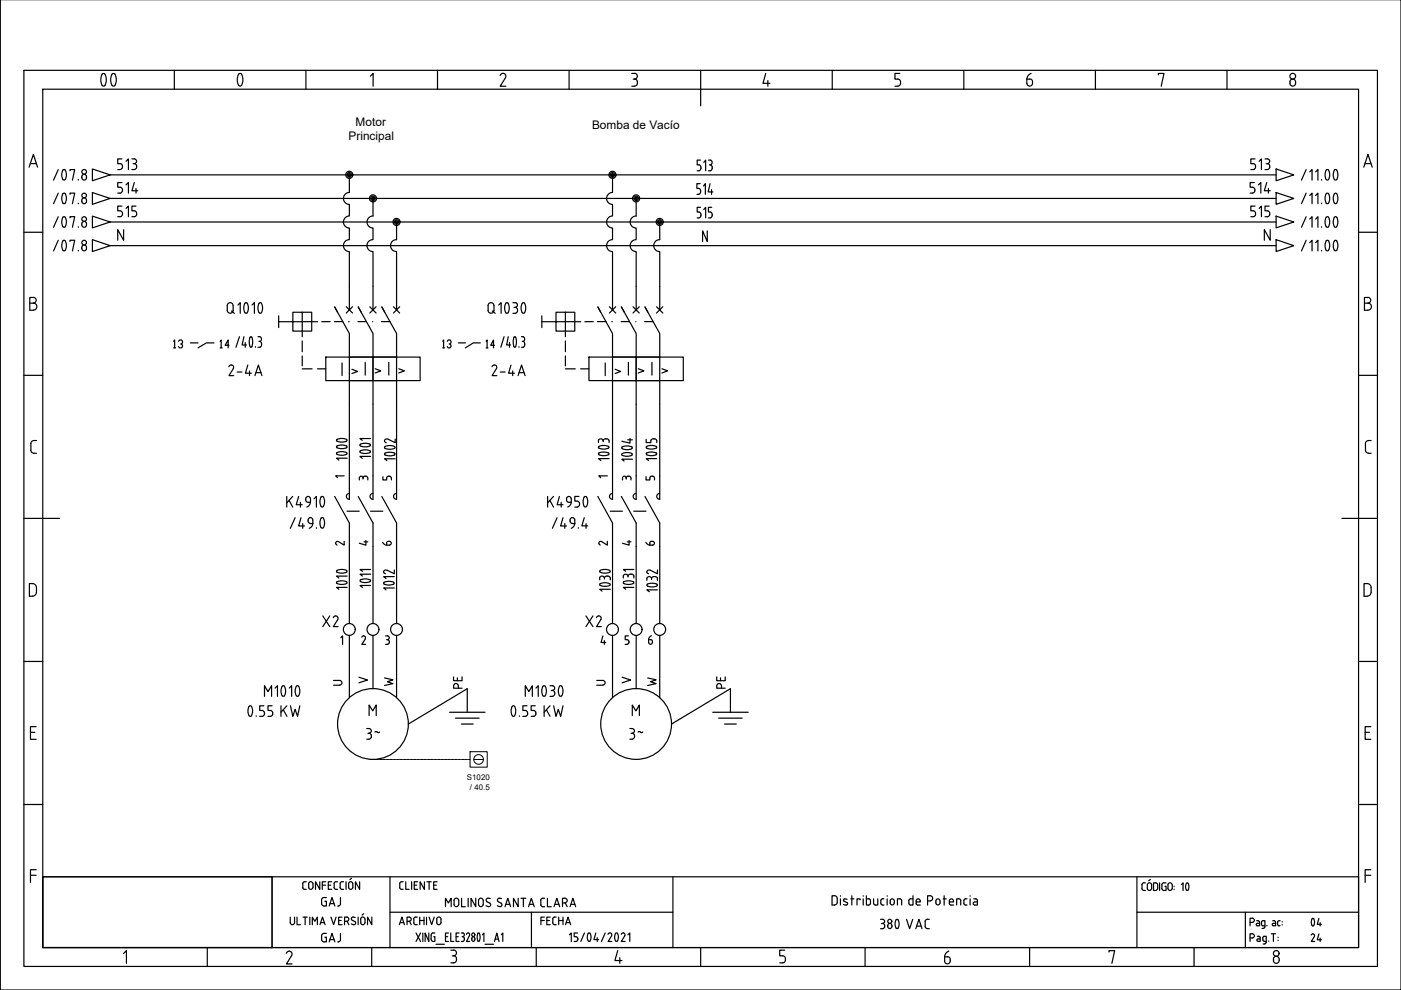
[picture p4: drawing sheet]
<svg xmlns="http://www.w3.org/2000/svg" width="297mm" height="210mm" viewBox="0 0 297 210" stroke-linecap="round" stroke-linejoin="round" font-family="sans-serif">
<defs><g id="words">
<g font-size="9.3">
<text x="16.6" y="20.8">00</text>
<text x="45.5" y="20.8">0</text>
</g>
<g font-size="7.1">
<text x="75.5" y="100.9" transform="rotate(-90 75.5 100.9)">1000</text>
<text x="80.4" y="100.5" transform="rotate(-90 80.4 100.5)">1001</text>
<text x="85.7" y="100.9" transform="rotate(-90 85.7 100.9)">1002</text>
<text x="141.1" y="100.9" transform="rotate(-90 141.1 100.9)">1005</text>
<text x="75.5" y="128.1" transform="rotate(-90 75.5 128.1)">1010</text>
<text x="131.2" y="128.4" transform="rotate(-90 131.2 128.4)">1030</text>
</g>
<g font-size="6.6">
<text x="130.9" y="100.9" transform="rotate(-90 130.9 100.9)">1003</text>
<text x="135.8" y="100.9" transform="rotate(-90 135.8 100.9)">1004</text>
<text x="248" y="190.9">10</text>
<text x="274.8" y="198.3">04</text>
</g>
<g font-size="5.7">
<text x="24" y="42.3">514</text>
<text x="24" y="47.3">515</text>
<text x="264.2" y="42.3">514</text>
<text x="264.2" y="47.3">515</text>
<text x="76.9" y="158">3~</text>
<text x="132.6" y="158">3~</text>
</g>
<g font-size="5.3">
<text x="24" y="37">513</text>
<text x="264.2" y="37">513</text>
<text x="47.6" y="80.8">2-4A</text>
<text x="103.4" y="80.8">2-4A</text>
<text x="116.1" y="113.2">/49.4</text>
<text x="67.4" y="134.1">X2</text>
<text x="123.5" y="134.1">X2</text>
<text x="67.4" y="201.1">GAJ</text>
</g>
<g font-size="4.9">
<text x="80.1" y="116.8">6</text>
<text x="136.2" y="116.8">6</text>
<text x="99.1" y="147.1" transform="rotate(-90 99.1 147.1)">PE</text>
<text x="154.9" y="147.1" transform="rotate(-90 154.9 147.1)">PE</text>
<text x="67.4" y="193.3">GAJ</text>
</g>
<g font-size="4.4">
<text x="80.8" y="146.4">W</text>
<text x="136.5" y="146.4">W</text>
<text x="113.9" y="197.2">FECHA</text>
<text x="276.9" y="200.7">24</text>
</g>
<g font-size="4">
<text x="75.1" y="116.8">4</text>
<text x="131.2" y="116.8">4</text>
<text x="69.8" y="146.4">U</text>
<text x="75.1" y="146.1">V</text>
<text x="125.6" y="146.4">U</text>
<text x="130.9" y="146.1">V</text>
</g>
<g font-size="3.5">
<text x="70.2" y="102.7">1</text>
<text x="75.1" y="103">3</text>
<text x="80.4" y="103">5</text>
<text x="125.9" y="102.7">1</text>
<text x="131.2" y="103">3</text>
<text x="136.2" y="103">5</text>
<text x="70.2" y="116.8">2</text>
<text x="125.9" y="116.8">2</text>
</g>
<g font-size="2.5">
<text x="73.9" y="29.6">Principal</text>
<text x="75.4" y="26.6">Motor</text>
<text x="125.5" y="27.4">Bomba de Vacío</text>
</g>
<g font-size="1.7">
<text x="99" y="165.5">S1020</text>
<text x="99.6" y="167.5">/ 40.5</text>
</g>
</g></defs>
<g fill="none" stroke="#000" stroke-width=".25">
<path d="M.1 -.1v210h296.9v-210M5.1 14.9h286.9v190h-286.9zM9.1 18.9h278.9v182h-278.9zM37 14.9v4M64.9 14.9v4M78.5 16.2l.6-.6v2.7M92.8 14.9v4M106 16a.62 .62 0 0 1 .9-.4 .62 .62 0 0 1 .3 .9l-1.1 1.8h1.2M120.7 14.9v4M133.9 18.3h.6M133.9 15.6h.6M134.2 16.8h.3"/>
<path d="M134.5 15.6a.6 .6 0 0 1 .6 .6 .6 .6 0 0 1-.6 .6 .77 .77 0 0 1 .6 .7 .77 .77 0 0 1-.6 .8M148.6 14.9v7.6M162.4 15.6l-.6 2.1h1.4M162.8 17.1v1.2M176.5 14.9v4M189.7 18.3h.6M190.3 16.8a.77 .77 0 0 1 .6 .7 .77 .77 0 0 1-.6 .8M190.8 15.6h-1.1v1.2h.6M204.4 14.9v4M218.3 16.8a.73 .73 0 0 1 .6 .8 .73 .73 0 0 1-.8 .6l-.3-.3-.1-1.1h.6M218.6 15.6a1.37 1.37 0 0 0-.9 1.2M232.2 14.9v4"/>
<path d="M245.6 15.9v-.3h1.2l-.6 2.7M260.1 14.9v4M273.7 16.9a.68 .68 0 0 1 1 .6 .68 .68 0 0 1-1 .6l-.2-.7zM6.2 35.4l.9-2.7 .9 2.7M6.4 34.7h1.3M12.3 36l-.9 2.2M13.3 36.1l.3-.2a1.51 1.51 0 0 1 0 2.3l-.3-.1a2.11 2.11 0 0 1 0-2zM14.8 36.2v-.2h1l-.4 2.2M16.6 38.1v.1M17.3 37.4a.5 .5 0 0 1 .5-.5 .5 .5 0 0 1 .5 .5M17.3 37.5a.53 .53 0 0 0 .5 .7 .53 .53 0 0 0 .5-.7M19.6 35.8l3.8 1.3-3.8 1.2z"/>
<path d="M23.4 37.1h247.2M74.1 37.1v3.7a1.27 1.27 0 0 0-1.3 1.3 1.27 1.27 0 0 0 1.3 1.2v2.5a1.27 1.27 0 0 0-1.3 1.3 1.27 1.27 0 0 0 1.3 1.2v2.5a1.27 1.27 0 0 0-1.3 1.3 1.27 1.27 0 0 0 1.3 1.3v12.3M129.9 37.1v3.7a1.27 1.27 0 0 0-1.3 1.3 1.27 1.27 0 0 0 1.3 1.2v2.5a1.27 1.27 0 0 0-1.3 1.3 1.27 1.27 0 0 0 1.3 1.2v2.5a1.27 1.27 0 0 0-1.3 1.3 1.27 1.27 0 0 0 1.3 1.3v12.3M148.1 39.9l.2 .1 .2 .4M148.2 34.9l.2 .1 .2 .4M148.4 38.9h-.6v1.1h.4M148.5 33.9h-.7v1.1h.4M148.6 35.7l-.2 .4-.6 .1M148.6 35.4v.3M149.1 39.4l.4-.5v2.3M149.2 34.5l.4-.6v2.3M150.2 33.9h.4a.51 .51 0 0 1 .4 .5 .51 .51 0 0 1-.4 .5 .61 .61 0 0 1 .4 .8"/>
<path d="M150.4 35h.2M150.5 38.9l-.4 1.8h1.1M151 35.7l-.2 .4-.6 .1M270.6 35.8l3.7 1.3-3.7 1.2zM276.9 36l-1 2.2M277.7 36.4l.5-.4v2.2M278.9 36.4l.5-.4v2.2M280.2 38.1v.1M281.2 36.1l.2-.2a1.51 1.51 0 0 1 0 2.3l-.2-.1a2.11 2.11 0 0 1 0-2zM282.9 36.1l.3-.2a1.51 1.51 0 0 1 0 2.3l-.3-.1a2.11 2.11 0 0 1 0-2zM289.1 35.4l.9-2.7 .9 2.7M289.4 34.7h1.3"/>
<path d="M5.1 49.2h4M12.3 41l-.9 2.2M12.3 45.9l-.9 2.3M12.3 50.9l-.9 2.3M13.3 43.1l.3 .1 .2-.1M13.3 51.1l.3-.2 .2 .2M13.3 43.1a1.9 1.9 0 0 1 .1-2.1l.4 .1a2.08 2.08 0 0 1 0 2M13.3 46.1l.3-.2a1.5 1.5 0 0 1 0 2.3 1.55 1.55 0 0 1-.3-2.1zM13.3 51.1a1.9 1.9 0 0 0 .1 2.1l.4-.1a2.08 2.08 0 0 0 0-2M14.8 41.2v-.2h1l-.4 2.2M14.8 46.2v-.3h1l-.4 2.3M14.8 51.2v-.3h1l-.4 2.3"/>
<path d="M16.6 43.1v.1M16.6 48.1v.1M16.6 53.1v.1M17.4 42.2a.55 .55 0 0 1 .8 0 .55 .55 0 0 1 0 .8 .55 .55 0 0 1-.8-.1zM17.4 47.2a.55 .55 0 0 1 .8 0 .55 .55 0 0 1 0 .8 .55 .55 0 0 1-.8-.1zM17.4 52.2a.55 .55 0 0 1 .8 0 .55 .55 0 0 1 0 .7 .55 .55 0 0 1-.8 0zM19.6 40.8l3.8 1.3-3.8 1.2zM19.6 45.8l3.8 1.3-3.8 1.2zM19.6 50.8l3.8 1.3-3.8 1.2zM23.4 42.1h247.2M23.4 47.1h247.2M23.4 52.1h247.2"/>
<path d="M26.2 48.7v2.2l-1.2-2.2v2.2M79.1 42.1v3.7a1.27 1.27 0 0 0-1.3 1.3 1.27 1.27 0 0 0 1.3 1.2v2.5a1.27 1.27 0 0 0-1.3 1.3 1.27 1.27 0 0 0 1.3 1.3v12.3M84.1 47.1v3.7a1.27 1.27 0 0 0-1.3 1.3 1.27 1.27 0 0 0 1.3 1.3v12.3M134.9 42.1v3.7a1.27 1.27 0 0 0-1.3 1.3 1.27 1.27 0 0 0 1.3 1.2v2.5a1.27 1.27 0 0 0-1.3 1.3 1.27 1.27 0 0 0 1.3 1.3v12.3M139.9 47.1v3.7a1.27 1.27 0 0 0-1.3 1.3 1.27 1.27 0 0 0 1.3 1.3v12.3M147.8 46.2h.4M148.5 44h-.7v1h.6l.2 .4M148.5 40.7l-.2 .4-.5 .1M148.6 40.4v.3M148.6 45.7l-.2 .4-.2 .1M148.6 45.5v.2M149.2 44.4l.4-.4v2.2"/>
<path d="M150 49v2.2l-1-2.2v2.2M150.2 46.2h.4M150.9 40.2v1M150.9 44h-.7v1h.6l.2 .4M151 45.5a.59 .59 0 0 1-.4 .7M269.3 48.7v2.2l-1.2-2.2v2.2M270.6 40.8l3.7 1.3-3.7 1.2zM270.6 45.8l3.7 1.3-3.7 1.2zM270.6 50.8l3.7 1.3-3.7 1.2zM276.9 41l-1 2.2M276.9 45.9l-1 2.3M276.9 50.9l-1 2.3"/>
<path d="M277.7 41.5l.5-.5v2.2M277.7 46.5l.5-.6v2.3M277.7 51.4l.5-.5v2.3M278.9 41.5l.5-.5v2.2M278.9 46.5l.5-.6v2.3M278.9 51.4l.5-.5v2.3M280.2 43.1v.1M280.2 48.1v.1M280.2 53.1v.1M281.2 43.1l.2 .1 .3-.1M281.2 51.1l.2-.2 .3 .2M281.2 43.1a1.9 1.9 0 0 1 .1-2.1l.4 .1a2.08 2.08 0 0 1 0 2"/>
<path d="M281.2 46.1l.2-.2a1.5 1.5 0 0 1 0 2.3 1.55 1.55 0 0 1-.2-2.1zM281.2 51.1a1.9 1.9 0 0 0 .1 2.1l.4-.1a2.08 2.08 0 0 0 0-2M282.9 43.1l.3 .1 .2-.1M282.9 51.1l.3-.2 .2 .2M282.9 43.1a1.9 1.9 0 0 1 .1-2.1l.4 .1a2.08 2.08 0 0 1 0 2M282.9 46.1l.3-.2a1.5 1.5 0 0 1 0 2.3 1.55 1.55 0 0 1-.3-2.1zM282.9 51.1a1.9 1.9 0 0 0 .1 2.1l.4-.1a2.08 2.08 0 0 0 0-2M288 49.2h4M5.1 79.6h4M6.3 64.3h.8M7.1 63a.6 .6 0 0 1 .6 .7 .6 .6 0 0 1-.6 .6 .75 .75 0 0 1 .7 .7 .75 .75 0 0 1-.7 .8M7.1 63.1h-.8v2.7h.8"/>
<path d="M36.8 72.4l.2-.3v1.7M36.8 73.8h.4M37.9 72.4l.2-.3h.4l.2 .3v.3l-.2 .2h-.2M38.5 72.9l.2 .3-.2 .6h-.4l-.2-.3M40.4 72.7h1.6M45.4 72.7h-1.6l-1.8 1.1M46.7 72.4l.2-.3v1.7M46.7 73.8h.4M48.2 64.8v1a.62 .62 0 0 0 .6 .6 .62 .62 0 0 0 .6-.6v-1M48.2 64.8a.62 .62 0 0 1 .6-.6 .62 .62 0 0 1 .6 .6M48.6 73.2h-.9l.7-1.1v1.7M49.1 65.9l.6 .5"/>
<path d="M50.4 64.7l.5-.5v2.2M50.8 71.4l-.8 2.2M51.7 71.4l-.4 1.7h1M51.9 64.3l.3-.1a1.51 1.51 0 0 1 0 2.2l-.3-.1a2.11 2.11 0 0 1 0-2zM52 72.6v1M53.4 71.5l.2 .8-.2 1.2M53.4 71.5l-.2-.1a1.86 1.86 0 0 0 0 2.2l.2-.1M53.4 64.7l.5-.5v2.2M54.2 73.5v.1M54.7 71.4h.4a.52 .52 0 0 1 .3 .5 .52 .52 0 0 1-.3 .5M54.9 72.4h.2M54.9 64.3l.3-.1a1.51 1.51 0 0 1 0 2.2l-.3-.1a2.11 2.11 0 0 1 0-2z"/>
<path d="M55.1 72.4a.65 .65 0 0 1 .4 .8 .65 .65 0 0 1-.8 .4M59.1 67v2.5M64.1 66.2h2v4h-4v-4h2v2h-5M64.1 78.2h2.1M64.1 72.3v2.3M64.1 75.5v2.1M67.3 78.2h1.8M67.3 68.2h-3.2v3.2M69.1 75.7h10v5h-10zM70 68.2h-1.8M70.9 68.2h1.8M71.6 66.2l-.6-1.1 3.1 5.6v5"/>
<path d="M72.5 77v2.6M73.4 65l1.3 1.4M73.9 68.2h.1M74.1 75.7h10v5h-10zM74.6 78.3l1.2 .5-1.2 .4M74.7 65l-1.3 1.4M75.9 68.2h1.8M76.6 66.2l-.6-1.1 3.1 5.6v5M77.4 76.8v2.7M78.4 65l1.3 1.4M79 68.2h.1M79.1 75.7h10v5h-10z"/>
<path d="M79.5 78.2l1.2 .4-1.2 .5M79.7 65l-1.3 1.4M80.9 68.2h1.8M81.6 66.2l-.7-1.1 3.2 5.6v5M82.4 76.8v2.7M83.4 65l1.3 1.4M84.5 78.2l1.2 .4-1.2 .5M84.7 65l-1.3 1.4M93.9 72.4l.2-.3v1.7M93.9 73.8h.3M94.8 72.4l.2-.3h.4l.2 .3-.2 .5h-.2M95.4 72.9l.2 .3-.2 .6h-.4l-.2-.3"/>
<path d="M97.2 72.7h1.5M101.8 72.7h-1.5l-1.6 1.1M103.1 72.4l.2-.3v1.7M103.1 73.8h.4M103.5 64.8a.62 .62 0 0 1 .6-.6 .62 .62 0 0 1 .6 .6M103.5 64.8v1a.62 .62 0 0 0 .6 .6 .62 .62 0 0 0 .6-.6v-1M104.4 65.9l.6 .5M104.8 73.2h-.8l.6-1.1v1.7M105.7 64.7l.5-.5v2.2M106.9 71.4l-.7 2.2M107.2 64.3l.3-.1a1.51 1.51 0 0 1 0 2.2l-.3-.1a2.11 2.11 0 0 1 0-2zM107.8 71.4l-.4 1.7h.9"/>
<path d="M108 72.6v1M108.7 64.2h.5a.5 .5 0 0 1 .5 .5 .5 .5 0 0 1-.5 .5 .64 .64 0 0 1 .5 .6 .64 .64 0 0 1-.5 .6h-.5M109 65.2h.2M109.1 71.4h.1a1.95 1.95 0 0 1 0 2.2 2.15 2.15 0 0 1-.1-2.2zM110 73.5v.1M110.6 71.4h.3a.53 .53 0 0 1 .3 .5 .53 .53 0 0 1-.3 .5M110.7 64.3l.3-.1a1.51 1.51 0 0 1 0 2.2l-.3-.1a2.11 2.11 0 0 1 0-2zM110.7 72.4h.2M110.9 72.4a.65 .65 0 0 1 .4 .7 .65 .65 0 0 1-.7 .5M114.9 67v2.5M119.9 66.2h2v4h-4v-4h2v2h-5M119.9 78.2h2.1"/>
<path d="M119.9 72.3v2.3M119.9 75.5v2.1M123.1 78.2h1.8M123.1 68.2h-3.2v3.2M124.9 75.7h10v5h-10zM125.8 68.2h-1.8M126.7 68.2h1.8M127.3 66.2l-.5-1.1 3.1 5.6v5M128.3 77v2.6M129.2 65l1.3 1.4M129.7 68.2h.1M129.9 75.7h10v5h-10z"/>
<path d="M130.4 78.3l1.2 .5-1.2 .4M130.5 65l-1.3 1.4M131.7 68.2h1.8M132.4 66.2l-.7-1.1 3.2 5.6v5M133.2 76.8v2.7M134.2 65l1.3 1.4M134.8 68.2h.1M134.9 75.7h10v5h-10zM135.3 78.2l1.2 .4-1.2 .5M135.5 65l-1.3 1.4M136.7 68.2h1.8M137.4 66.2l-.7-1.1 3.2 5.6v5"/>
<path d="M138.2 76.8v2.7M139.2 65l1.3 1.4M140.3 78.2l1.2 .4-1.2 .5M140.5 65l-1.3 1.4M288 79.6h4M289.3 64.3h.7M290 63a.6 .6 0 0 1 .6 .7 .6 .6 0 0 1-.6 .6 .75 .75 0 0 1 .8 .7 .75 .75 0 0 1-.8 .8h-.7v-2.7h.7M6.5 95.4a.67 .67 0 0 0 .7 .7h.5M6.5 94.1v1.3M7.7 93.4h-.5a.67 .67 0 0 0-.7 .7M74.1 80.7v25.2M79.1 80.7v25.2"/>
<path d="M84.1 80.7v25.2M129.9 80.7v25.2M134.9 80.7v25.2M139.9 80.7v25.2M290.2 93.4a.67 .67 0 0 0-.7 .7v1.3a.67 .67 0 0 0 .7 .7M290.2 96.1h.5M290.2 93.4h.5M5.1 109.9h7.5M60.8 105.3v2.2M61.3 106.1l.8 1.4M62 105.3l-1.2 1.3M62.6 109.8l-1 2.2"/>
<path d="M63.3 105.3l-.5 1.7h1.3M63.7 106.5v1M63.8 109.8l-.5 1.7h1.3M64.2 111v1M65.8 106.5h-.5a.57 .57 0 0 1-.5-.8 .57 .57 0 0 1 .9-.2l.1 .3a1.48 1.48 0 0 1-.7 1.7M66.3 111h-.5a.57 .57 0 0 1-.5-.8 .57 .57 0 0 1 1-.2v.3a1.45 1.45 0 0 1-.7 1.7M66.6 105.8l.5-.5v2.2M67.1 111.9v.1M68.1 111.9l.2 .1 .3-.1M68.1 111.9a1.7 1.7 0 0 1 .2-2.2l.3 .2a2.13 2.13 0 0 1 0 2M68.1 105.4l.2-.1a1.5 1.5 0 0 1 0 2.2 1.55 1.55 0 0 1-.2-2.1zM71 105.3l3.1 5.6v21.3"/>
<path d="M73.6 108.4h2.6M74.1 104.6a.62 .62 0 0 0-.7 .6 .62 .62 0 0 0 .7 .7M76 105.3l3.1 5.6v21.3M78.6 108.4h2.6M79.1 104.6a.62 .62 0 0 0-.6 .6 .62 .62 0 0 0 .6 .7M80.9 105.3l3.2 5.6v21.3M84.1 104.6a.62 .62 0 0 0-.7 .6 .62 .62 0 0 0 .7 .7M116.1 105.3v2.2M116.6 106.1l.8 1.4M117.4 105.3l-1.3 1.3M118.6 105.3l-.5 1.7h1.3M119 106.5v1"/>
<path d="M120.6 106.5a.57 .57 0 0 1-.5-.8 .57 .57 0 0 1 .9-.2 1.47 1.47 0 0 1-.6 2M120.6 106.5h.5M122.4 106.2a.63 .63 0 0 1 .5 .7 .63 .63 0 0 1-.5 .6M122.8 105.3h-.9v.9h.5M123.9 107.4a1.9 1.9 0 0 1 .1-2.1l.4 .1a2.08 2.08 0 0 1 0 2M126.8 105.3l3.1 5.6v21.3M129.4 108.4h2.6M129.9 104.6a.62 .62 0 0 0-.7 .6 .62 .62 0 0 0 .7 .7M131.7 105.3l3.2 5.6v21.3M134.4 108.4h2.6M134.9 104.6a.62 .62 0 0 0-.7 .6 .62 .62 0 0 0 .7 .7M136.7 105.3l3.2 5.6v21.3"/>
<path d="M139.9 104.6a.62 .62 0 0 0-.7 .6 .62 .62 0 0 0 .7 .7M284.5 109.9h7.5M7.7 124.5a.82 .82 0 0 0-.8-.8h-.7v2.7a1.17 1.17 0 0 0 1.4-.5l.1-.3M7.7 124.6v1M72.2 135.2l.4-.4v1.8M74.1 134.7v13.2M76.4 122.9l1.3-.2 .8 .2 .1 .2a1.82 1.82 0 0 1-2.2 .2M77.1 134.8a.39 .39 0 0 1 .3 .6l-.7 1.2h.8M77.1 134.8l-.4 .3M78.6 124.1h-2.3l.5 .4M78.6 121.7h-2.3l.5 .4M78.6 120.7h-2.3l.5 .4"/>
<path d="M79.1 134.7v11.3M81.5 123.8l1.2 .2 .8-.2M81.8 134.8h.3a.39 .39 0 0 1 .4 .4 .39 .39 0 0 1-.4 .4M81.8 136.6h.4M82 135.6a.44 .44 0 0 1 .5 .4M82.5 136.2l-.4 .4M82.6 136v.2M83.4 123.4l.2 .2-.2 .2M83.5 123.4l-.8-.1h-.8l-.5 .2 .1 .3M83.6 124.7h-2.2l.4 .4M83.6 122.3h-2.2l.4 .4M83.6 120.9v.8l-1.5-.8a.43 .43 0 0 0-.7 .1 .43 .43 0 0 0 .3 .6"/>
<path d="M84.1 134.7v13.2M127.8 134.8l-.4 1.4h1M128.1 135.8v.8M129.9 134.7v13.2M132.3 123.3l1.2-.2 .8 .2 .1 .2a1.82 1.82 0 0 1-2.1 .2M132.6 136.6h.4M133.3 134.8h-.7v.8h.3a.49 .49 0 0 1 .5 .5 .49 .49 0 0 1-.5 .5M133.7 121.7a.57 .57 0 0 1 .7 .4v.4M134.4 124.5h-2.2l.5 .4M134.4 120.7h-2.2l.5 .4M134.9 134.7v11.3M137.3 123.8l1.2-.1 .8 .1"/>
<path d="M137.3 123.8l-.2 .2a1.71 1.71 0 0 0 2.3 0l-.1-.2M137.9 135.6l.3 .1 .1 .3M137.9 135.6h-.4v.6a.39 .39 0 0 0 .4 .4 .39 .39 0 0 0 .4-.4M138.1 134.8l-.4 .3-.2 .5M138.1 122.7v.2M138.1 122.6a.51 .51 0 0 0-.5-.3 .51 .51 0 0 0-.5 .3v.5M138.3 136v.2M138.9 122.3l.4 .1 .1 .7M138.9 122.3a.58 .58 0 0 0-.8 .3M139.4 125.1h-2.3l.6 .4M139.4 120.9v.8l-1.5-.8a.43 .43 0 0 0-.7 .1 .43 .43 0 0 0 .3 .6M139.9 134.7v13.2"/>
<path d="M290.7 124.5a.82 .82 0 0 0-.8-.8h-.7v2.7a1.17 1.17 0 0 0 1.4-.5l.1-.3M290.7 124.6v1M5.1 140.2h4M6.5 155.3h.9M7.7 154.1h-1.2v2.7h1.2M52.8 149.8l.3-.2 .2 .2M52.8 149.8a1.7 1.7 0 0 0 .3 2.1l.2-.1a2.13 2.13 0 0 0 0-2M54.3 151.8v.1M56 149.6h-.9v1l.7 .1 .3 .4M56.1 151.1a.59 .59 0 0 1-.5 .8h-.5M56.1 147.7v-2.3l.7 1.2 .8-1.2v2.3M56.8 151.9h.5"/>
<path d="M57.3 150.6l.3 .1 .2 .4M57.7 149.6h-.9v1h.5M57.8 151.1a.56 .56 0 0 1-.5 .8M58.3 145.9l.5-.5v2.3M59.6 149.6v2.3M59.8 145.5l.3-.1a1.51 1.51 0 0 1 0 2.2l-.3-.1a2.11 2.11 0 0 1 0-2zM60.1 150.5l.7 1.4M60.8 149.6l-1.2 1.4M61.3 145.9l.5-.5v2.3M61.6 149.6l.5 2.3 .5-1.5 .5 1.5 .5-2.3M62.8 145.5l.3-.1a1.51 1.51 0 0 1 0 2.2l-.3-.1a2.11 2.11 0 0 1 0-2zM78.3 151.7v-2.2l.7 1.2 .8-1.2v2.2"/>
<path d="M95.3 151h7.5M96.6 152.3h5M97.8 153.5h2.5M99.1 151v-5l-12.5 7.5M108.6 149.8l.3-.2 .2 .2M108.6 149.8a1.7 1.7 0 0 0 .3 2.1l.2-.1a2.13 2.13 0 0 0 0-2M110.1 151.8v.1M111.4 147.7v-2.3l.7 1.2 .8-1.2v2.3M111.7 149.6h-.8v1l.7 .1 .3 .4M111.9 151.4l-.3 .4-.7 .1M111.9 151.1v.3M113.5 149.6h-.9v1l.8 .1 .2 .4"/>
<path d="M113.6 151.1a.56 .56 0 0 1-.5 .8h-.5M113.6 145.9l.5-.5v2.3M115.1 145.5l.3-.1a1.51 1.51 0 0 1 0 2.2l-.3-.1a2.11 2.11 0 0 1 0-2zM115.4 149.6v2.3M115.9 150.5l.7 1.4M116.6 149.6l-1.2 1.4M116.6 145.4h.5M116.6 147.7h.5M116.9 146.4h.2M117.1 145.4a.5 .5 0 0 1 .5 .5 .5 .5 0 0 1-.5 .5 .64 .64 0 0 1 .5 .6 .64 .64 0 0 1-.5 .6M117.4 149.6l.5 2.3 .5-1.5 .5 1.5 .5-2.3M118.6 145.5l.3-.1a1.51 1.51 0 0 1 0 2.2l-.3-.1a2.11 2.11 0 0 1 0-2z"/>
<path d="M134.1 151.7v-2.2l.7 1.2 .8-1.2v2.2M151.1 151h7.5M152.4 152.3h5M153.6 153.5h2.5M154.9 151v-5l-12.5 7.5M288 140.2h4M289.4 155.3h1M290.6 154.1h-1.2v2.7h1.2M5.1 170.6h4M288 170.6h4M6.5 185.6h1.2M7.7 184.4h-1.2v2.7"/>
<path d="M9.1 185.9h48.6v15h-48.6zM9.1 185.9h278.9v15h-278.9zM57.7 185.9v15M61.5 194.5v1.1M61.5 195.6a.46 .46 0 0 0 .5 .5 .46 .46 0 0 0 .4-.5M62.4 194.5v1.1M63 194.5v1.6h.7M64.2 194.5h.9M64.7 194.5v1.6M64.9 187h-.5a1.44 1.44 0 0 0-.2 1.4l.7 .2M65.4 187.4a.46 .46 0 0 1 .5-.5 .46 .46 0 0 1 .4 .5M65.5 187.4v.7"/>
<path d="M65.7 194.5v1.6M66.2 196.1v-1.6l.6 .8 .5-.8v1.6M66.4 187.4l-.1 .7a.46 .46 0 0 1-.4 .5 .46 .46 0 0 1-.5-.5M67.8 187v1.6l-.9-1.6v1.6M67.8 196.1l.6-1.6 .5 1.6M68.3 187.7h.8M69.1 187h-.8v1.6M69.6 187.7h.5M70.2 194.5l.5 1.6 .6-1.6M70.3 187h-.7v1.6h.7M70.9 187.4v.8M71.6 187h-.6l-.2 .3"/>
<path d="M72.1 187.4v.8M72.5 194.5h-.7v1.6h.7M72.8 187h-.5l-.2 .3M73.4 187v1.6M73.5 194.4a.46 .46 0 0 1 .5 .5 .46 .46 0 0 1-.5 .4M73.5 194.5h-.4v1.6M73.9 187.4a.46 .46 0 0 1 .5-.5 .46 .46 0 0 1 .4 .5M73.9 187.4v.7M74.5 186.2l-.3 .3M74.8 187.4v.7M74.9 194.5h.4M74.9 194.4l-.4 .3 .2 .4"/>
<path d="M75.2 195.4l.2 .4-.4 .3M75.9 194.5v1.6M76.2 187v1.6l-.8-1.6v1.6M76.5 195.6a.46 .46 0 0 0 .4 .5 .46 .46 0 0 0 .5-.5M76.5 195.6v-.7a.46 .46 0 0 1 .4-.5 .46 .46 0 0 1 .5 .5v.7M77.1 193.7l-.3 .3M78.8 194.5v1.6l-.9-1.6v1.6M82.7 193.4h60M82.7 185.9v15M84.7 196.1l.5-1.6 .6 1.6M84.8 195.6h.8M85.1 186.9l-.2 .1a1.44 1.44 0 0 0-.1 1.4l.3 .2"/>
<path d="M85.2 188.6h.3M85.2 187h.3M86 187v1.6h.7M86.3 195.3h.4M86.7 194.4a.46 .46 0 0 1 .5 .5 .46 .46 0 0 1-.5 .4M86.7 194.5h-.4v1.6M86.8 195.3l.4 .8M87.3 187v1.6M87.8 187.7h.6M88.1 194.4l-.2 .1a1.44 1.44 0 0 0-.1 1.4l.7 .2M88.1 194.5h.4M88.2 197.8l1 1.8"/>
<path d="M88.5 187h-.7v1.6h.7M89 194.5v1.6M89 195.2h.9M89.2 197.8l-1 1.8M89.6 197.8v1.8M89.9 194.5v1.6M90 187v1.6l-.9-1.6v1.6M90.4 194.5v1.6M90.5 187h.9M90.9 197.8v1.8l-.8-1.8v1.8M91 194.5l.5 1.6 .6-1.6M91 187v1.6"/>
<path d="M92 187.7h.5M92.2 197.8l-.6 .1a1.54 1.54 0 0 0 0 1.6l.6 .1v-1h-.2M92.6 195.6a.46 .46 0 0 0 .4 .5 .46 .46 0 0 0 .5-.5M92.6 195.6v-.7a.46 .46 0 0 1 .4-.5 .46 .46 0 0 1 .5 .5v.7M92.7 187h-.7v1.6h.7M94.5 192.2v-1.7l.6 .9 .6-.9v1.7M94.5 198.6h.4M95.1 197.8h-.6v1.8h.6M95.6 197.8v1.8h.6M96.3 190.7a.5 .5 0 0 1 .6-.3 .5 .5 0 0 1 .3 .5v.8a.49 .49 0 0 1-.4 .5 .49 .49 0 0 1-.5-.5zM96.7 198.6h.5M97.3 197.8h-.6v1.8h.6"/>
<path d="M97.8 197.8h.3a.4 .4 0 0 1 .4 .4 .4 .4 0 0 1-.4 .4M97.9 190.5v1.7h.8M98 198.6a.51 .51 0 0 1 .5 .4 .51 .51 0 0 1-.4 .6h-.3M98.9 198.1l.3-.3a.39 .39 0 0 1 .3 .6M99.3 190.5v1.7M99.5 198.4l-.6 1.2h.7M100.2 198.7a.45 .45 0 0 1 .5 .4 .45 .45 0 0 1-.5 .4l-.2-.5zM100.9 190.5v1.7l-1-1.7v1.7M101.3 197.9h.3M101.3 199.5h.3M101.3 197.9a2.06 2.06 0 0 0 0 1.6M101.5 190.7a.5 .5 0 0 1 .6-.3 .5 .5 0 0 1 .4 .5v.8a.5 .5 0 0 1-.5 .5 .5 .5 0 0 1-.5-.5z"/>
<path d="M101.6 197.9a2.06 2.06 0 0 1 0 1.6M102.3 198.2l.3-.4v1.8M103 192l.6 .2M103.3 191.2l.7 .6v.3l-.3 .1M104 190.5a.47 .47 0 0 0-.7 0 .47 .47 0 0 0 0 .7M104.8 199.6l.5-1.8 .5 1.8M105 199.1h.7M106.3 198.2l.3-.4v1.8M106.3 190.5a.47 .47 0 0 0-.6 0 .47 .47 0 0 0 0 .7l.5 .3a.44 .44 0 0 1 .1 .6 .44 .44 0 0 1-.7 0l-.1-.1M107.1 192.2l.6-1.7 .6 1.7M107.2 191.7h.9M109.9 190.5v1.7l-1-1.7v1.7"/>
<path d="M110.5 190.5h1M111 190.5v1.7M112.1 192.2l.6-1.7 .6 1.7M112.2 191.7h.9M112.7 193.4v7.5M114.6 191.8l.3 .4h.2M115.5 190.5l-.4-.1-.4 .3v1.1M116.1 190.5v1.7h.8M117.5 192.2l.6-1.7 .6 1.7M117.6 191.7h.9M119.3 191.4h.5M119.8 190.4a.5 .5 0 0 1 .5 .5 .5 .5 0 0 1-.5 .5"/>
<path d="M119.8 190.5h-.5v1.7M119.9 191.4l.4 .8M120.7 198.2l.4-.4v1.8M120.9 192.2l.6-1.7 .6 1.7M121 191.7h.9M122.1 198.6a.5 .5 0 0 1 .4 .5 .5 .5 0 0 1-.4 .5h-.4M123.9 197.8l-.8 1.8M124.7 197.9l.2-.1a1.23 1.23 0 0 1 0 1.8h-.1a1.44 1.44 0 0 1-.1-1.7zM126.3 197.8l-.4 1.4h1M126.6 198.8v.8M128.3 197.8l-.8 1.8M128.9 198.1a.41 .41 0 0 1 .5-.3 .41 .41 0 0 1 .3 .6l-.8 1.2h.8"/>
<path d="M130.5 197.9a1.68 1.68 0 0 0 0 1.6M130.5 197.9l.2-.1a1.23 1.23 0 0 1 0 1.8l-.2-.1M131.7 198.1l.1-.2a.4 .4 0 0 1 .5 0 .4 .4 0 0 1 .2 .5l-.8 1.2h.8M133.1 198.2l.4-.4v1.8M142.7 185.9v15M176.4 189.9h.5a.6 .6 0 0 1 .6 .6v.8a.6 .6 0 0 1-.6 .6h-.5zM178.2 189.9v.1M178.2 190.6v1.3M179 191.1l.6 .2 .1 .4-.3 .2-.6-.1M179.6 190.7l-.7-.1-.1 .3 .2 .2M180.4 190.6h.6M180.6 189.9v2"/>
<path d="M182.4 190.8v-.2h-.7v1.3M183 189.9v.1M183 190.6v1.3M183.7 189.9v2h.5l.3-.2 .1-.7M183.7 190.6h.7l.2 .3M185.2 190.6l.1 1.1 .3 .2h.5v-1.3M186.7 194.9h.4M186.7 196.9h.4M186.8 191v.7l.3 .2M186.9 195.8h.2M187.1 194.9a.43 .43 0 0 1 .5 .5 .43 .43 0 0 1-.5 .4 .56 .56 0 0 1 .5 .5 .56 .56 0 0 1-.5 .6M187.1 190.6l-.4 .3"/>
<path d="M187.1 191.9h.3M187.1 190.6h.3M188.1 189.9v.1M188.1 190.6v1.3M188.8 190.8a.43 .43 0 0 1 .5-.2 .43 .43 0 0 1 .3 .4v.4a.42 .42 0 0 1-.4 .5 .42 .42 0 0 1-.4-.5zM189.1 196.2a.46 .46 0 0 0-.6-.4 .46 .46 0 0 0-.3 .7 .43 .43 0 0 0 .5 .4 .43 .43 0 0 0 .4-.4M189.1 196.2v.3M190 195l.2-.1a1.33 1.33 0 0 1 0 2l-.2-.1-.2-.7zM191.2 191v.9M191.2 190.9l-.2-.3h-.7v1.3M192.2 194.9l.7 2 .6-2M192.7 191v.5"/>
<path d="M193.6 189.9v2l-.7-.1-.2-.3M193.6 190.6h-.7l-.2 .3M194.2 196.9l.6-2 .7 2M194.2 191a.47 .47 0 0 1 .6-.4 .47 .47 0 0 1 .3 .6h-.8M194.2 191.6l.2 .2 .7 .1M194.3 191v.6M194.4 196.4h.9M196.1 196.4l.1 .2 .4 .3M196.2 195.4v1M196.6 196.9h.4M196.7 191h.5M197 194.9l-.6 .1-.3 .4"/>
<path d="M197.2 191a.54 .54 0 0 0 .5-.5 .54 .54 0 0 0-.5-.6h-.5v2M198.5 190.8a.43 .43 0 0 1 .5-.2 .43 .43 0 0 1 .3 .4v.4a.43 .43 0 0 1-.4 .5 .43 .43 0 0 1-.5-.5zM200 190.6h.6M200.2 189.9v2M201.3 191.2h.9a.46 .46 0 0 0-.4-.6 .46 .46 0 0 0-.5 .4l.1 .8 .8 .1M203.7 191v.9M203.7 190.9l-.2-.3h-.7v1.3M204.4 191.5l.1 .3 .5 .1M204.4 191v.5M205 190.6h-.5l-.1 .3M205.7 189.9v.1M205.7 190.6v1.3"/>
<path d="M206.4 190.6h.6l.2 .3M207.2 191v.9h-.5a.33 .33 0 0 1-.4-.3 .33 .33 0 0 1 .4-.4h.5M241.1 185.9v15M241.1 193.4h46.9M242.5 187.2h-.2a1.44 1.44 0 0 0-.1 1.4l.7 .2M242.5 187.2h.4M243.3 188.3a.46 .46 0 0 0 .4 .5 .46 .46 0 0 0 .5-.5M243.3 188.4v-.8a.46 .46 0 0 1 .4-.4 .46 .46 0 0 1 .5 .4v.8M243.9 186.5l-.4 .2M245 187.2h.2a1.11 1.11 0 0 1 0 1.5l-.2 .1M245 187.2h-.4v1.6h.4M264 193.4v7.5"/>
<path d="M265 198.9h.5a.44 .44 0 0 0 .4-.5 .44 .44 0 0 0-.4-.4h-.5v1.6M265 195.6h.5a.44 .44 0 0 0 .4-.5 .44 .44 0 0 0-.4-.4h-.5v1.6M266.4 195.2h.3M266.6 198.5l.4 .1 .2 .2v.8h-.5M266.7 199.1l-.2 .2 .2 .3M266.7 195.2l.3 .3M266.7 199.1h.5M267.1 195.5v.8l-.7-.1 .1-.4h.6M267.6 196.8h.3M267.7 199.3l.4 .3M267.7 199.3l.1-.6 .7-.2v1.3M268.1 199.6h.4"/>
<path d="M268.2 196.5l-.3 .3M268.2 196.3l-.7-.2v-.6l.1-.2 .6-.1v1.3M268.4 199.8l-.1 .3h-.5M268.6 196.2v.1M269 199.5v.1M269.5 198h.9M269.8 195.2l.6 .2 .1 .9h-.6l-.2-.3 .2-.2h.6M270 198v1.6M271 198.7v.1M271 199.3v.1M271.4 195.2l-.5 .2v.6l.1 .3h.4M271.9 195.4v.1"/>
<path d="M271.9 196v.1M289.4 185.6h1.2M290.6 184.4h-1.2v2.7M26.2 202.2l.6-.6v2.7M43.9 200.9v4M60.7 202.1a.61 .61 0 0 1 .8-.4 .61 .61 0 0 1 .3 .9M61.8 202.6l-1.1 1.8h1.2M78.8 200.9v4M92.4 200.2h1.8M95.6 201.5h.6M95.9 202.7h.3M96.2 201.4a.6 .6 0 0 1 .6 .6 .6 .6 0 0 1-.6 .6"/>
<path d="M96.2 202.6a.6 .6 0 0 1 .6 .6M96.8 203.3a.69 .69 0 0 1-.6 .8h-.6M102.8 200.2h1.8M113.7 200.9v4M131 201.6l-.6 2.1h1.5M131.4 203.1v1.2M148.6 200.9v4M165.3 204.1h.6M165.9 202.6a.6 .6 0 0 1 .6 .6M166.4 201.5h-1.1v1.2h.6M166.5 203.3a.69 .69 0 0 1-.6 .8M183.4 200.9v4"/>
<path d="M200.9 202.9a.73 .73 0 0 1 .6 .8 .73 .73 0 0 1-.9 .6l-.3-.5M200.9 202.9h-.6v.9M201.2 201.7a1.37 1.37 0 0 0-.9 1.2M218.3 200.9v4M235.1 201.9v-.3h1.2l-.6 2.7M253.2 200.9v4M270 203.4a.6 .6 0 0 1 .6-.7 .6 .6 0 0 1 .6 .7M270 203.4a.62 .62 0 0 0 .4 .8 .62 .62 0 0 0 .8-.6M271.2 203.4v.3"/>
<circle cx="274.1" cy="16.2" r=".6"/>
<circle cx="17.8" cy="36.4" r=".5"/>
<circle cx="74.1" cy="37.1" r=".75"/>
<circle cx="74.1" cy="37.1" r=".48"/>
<circle cx="74.1" cy="37.1" r=".24"/>
<circle cx="129.9" cy="37.1" r=".75"/>
<circle cx="129.9" cy="37.1" r=".48"/>
<circle cx="129.9" cy="37.1" r=".24"/>
<circle cx="17.8" cy="46.4" r=".5"/>
<circle cx="17.8" cy="51.4" r=".5"/>
<circle cx="17.8" cy="41.4" r=".5"/>
<circle cx="79.1" cy="42.1" r=".75"/>
<circle cx="79.1" cy="42.1" r=".48"/>
<circle cx="79.1" cy="42.1" r=".24"/>
<circle cx="84.1" cy="47.1" r=".75"/>
<circle cx="84.1" cy="47.1" r=".48"/>
<circle cx="84.1" cy="47.1" r=".24"/>
<circle cx="134.9" cy="42.1" r=".75"/>
<circle cx="134.9" cy="42.1" r=".48"/>
<circle cx="134.9" cy="42.1" r=".24"/>
<circle cx="139.9" cy="47.1" r=".75"/>
<circle cx="139.9" cy="47.1" r=".48"/>
<circle cx="139.9" cy="47.1" r=".24"/>
<circle cx="74.1" cy="133.5" r="1.26"/>
<circle cx="79.1" cy="133.5" r="1.26"/>
<circle cx="84.1" cy="133.5" r="1.26"/>
<circle cx="129.9" cy="133.5" r="1.26"/>
<circle cx="134.9" cy="133.5" r="1.26"/>
<circle cx="139.9" cy="133.5" r="1.26"/>
<circle cx="79.1" cy="153.5" r="7.5"/>
<circle cx="134.9" cy="153.5" r="7.5"/>
<circle cx="100.3" cy="198.2" r=".36"/>
<circle cx="188.7" cy="195.4" r=".43"/>
<circle cx="270.6" cy="202.1" r=".6"/>
</g>
<g fill="none" stroke="#000" stroke-width=".21">
<path d="M99.7 159.4h3.6v3.3h-3.6zM78.4 161h.2M78.7 161h.3M79 161h.3M79.3 161h.3M79.7 161h.1M80 161h.1M80.2 161h.2M80.5 161h.3M80.8 161h.3M81.2 161h.2M81.5 161h.1"/>
<path d="M81.8 161h.1M82 161h.2M82.3 161h.3M82.6 161h.3M83 161h.1M83.3 161h.1M83.6 161h.1M83.8 161h.2M84.1 161h.3M84.4 161h.3M84.8 161h.1M85.1 161h.1"/>
<path d="M85.4 161h.1M85.6 161h.3M85.9 161h.3M86.2 161h.3M86.6 161h.1M86.9 161h.1M87.2 161h.1M87.4 161h.3M87.7 161h.3M88 161h.3M88.4 161h.1M88.7 161h.1"/>
<path d="M88.9 161h.2M89.2 161h.3M89.5 161h.3M89.8 161h.3M90.2 161h.1M90.5 161h.1M90.7 161h.2M91 161h.3M91.3 161h.3M91.7 161h.1M92 161h.1M92.3 161h.1"/>
<path d="M92.5 161h.2M92.8 161h.3M93.1 161h.3M93.5 161h.1M93.8 161h.1M94.1 161h.1M94.3 161h.3M94.6 161h.3M94.9 161h.3M95.3 161h.1M95.6 161h.1M95.8 161h.2"/>
<path d="M96.1 161h.3M96.4 161h.3M96.7 161h.3M97.1 161h.1M97.4 161h.1M97.6 161h.2M97.9 161h.3M98.2 161h.3M98.5 161h.2M98.9 161h.1M99.2 161h.1M99.4 161h.3"/>
<path d="M100.5 161h2"/>
<circle cx="101.5" cy="161" r="1.03"/>
</g>
<use href="#words"/>
</svg>
